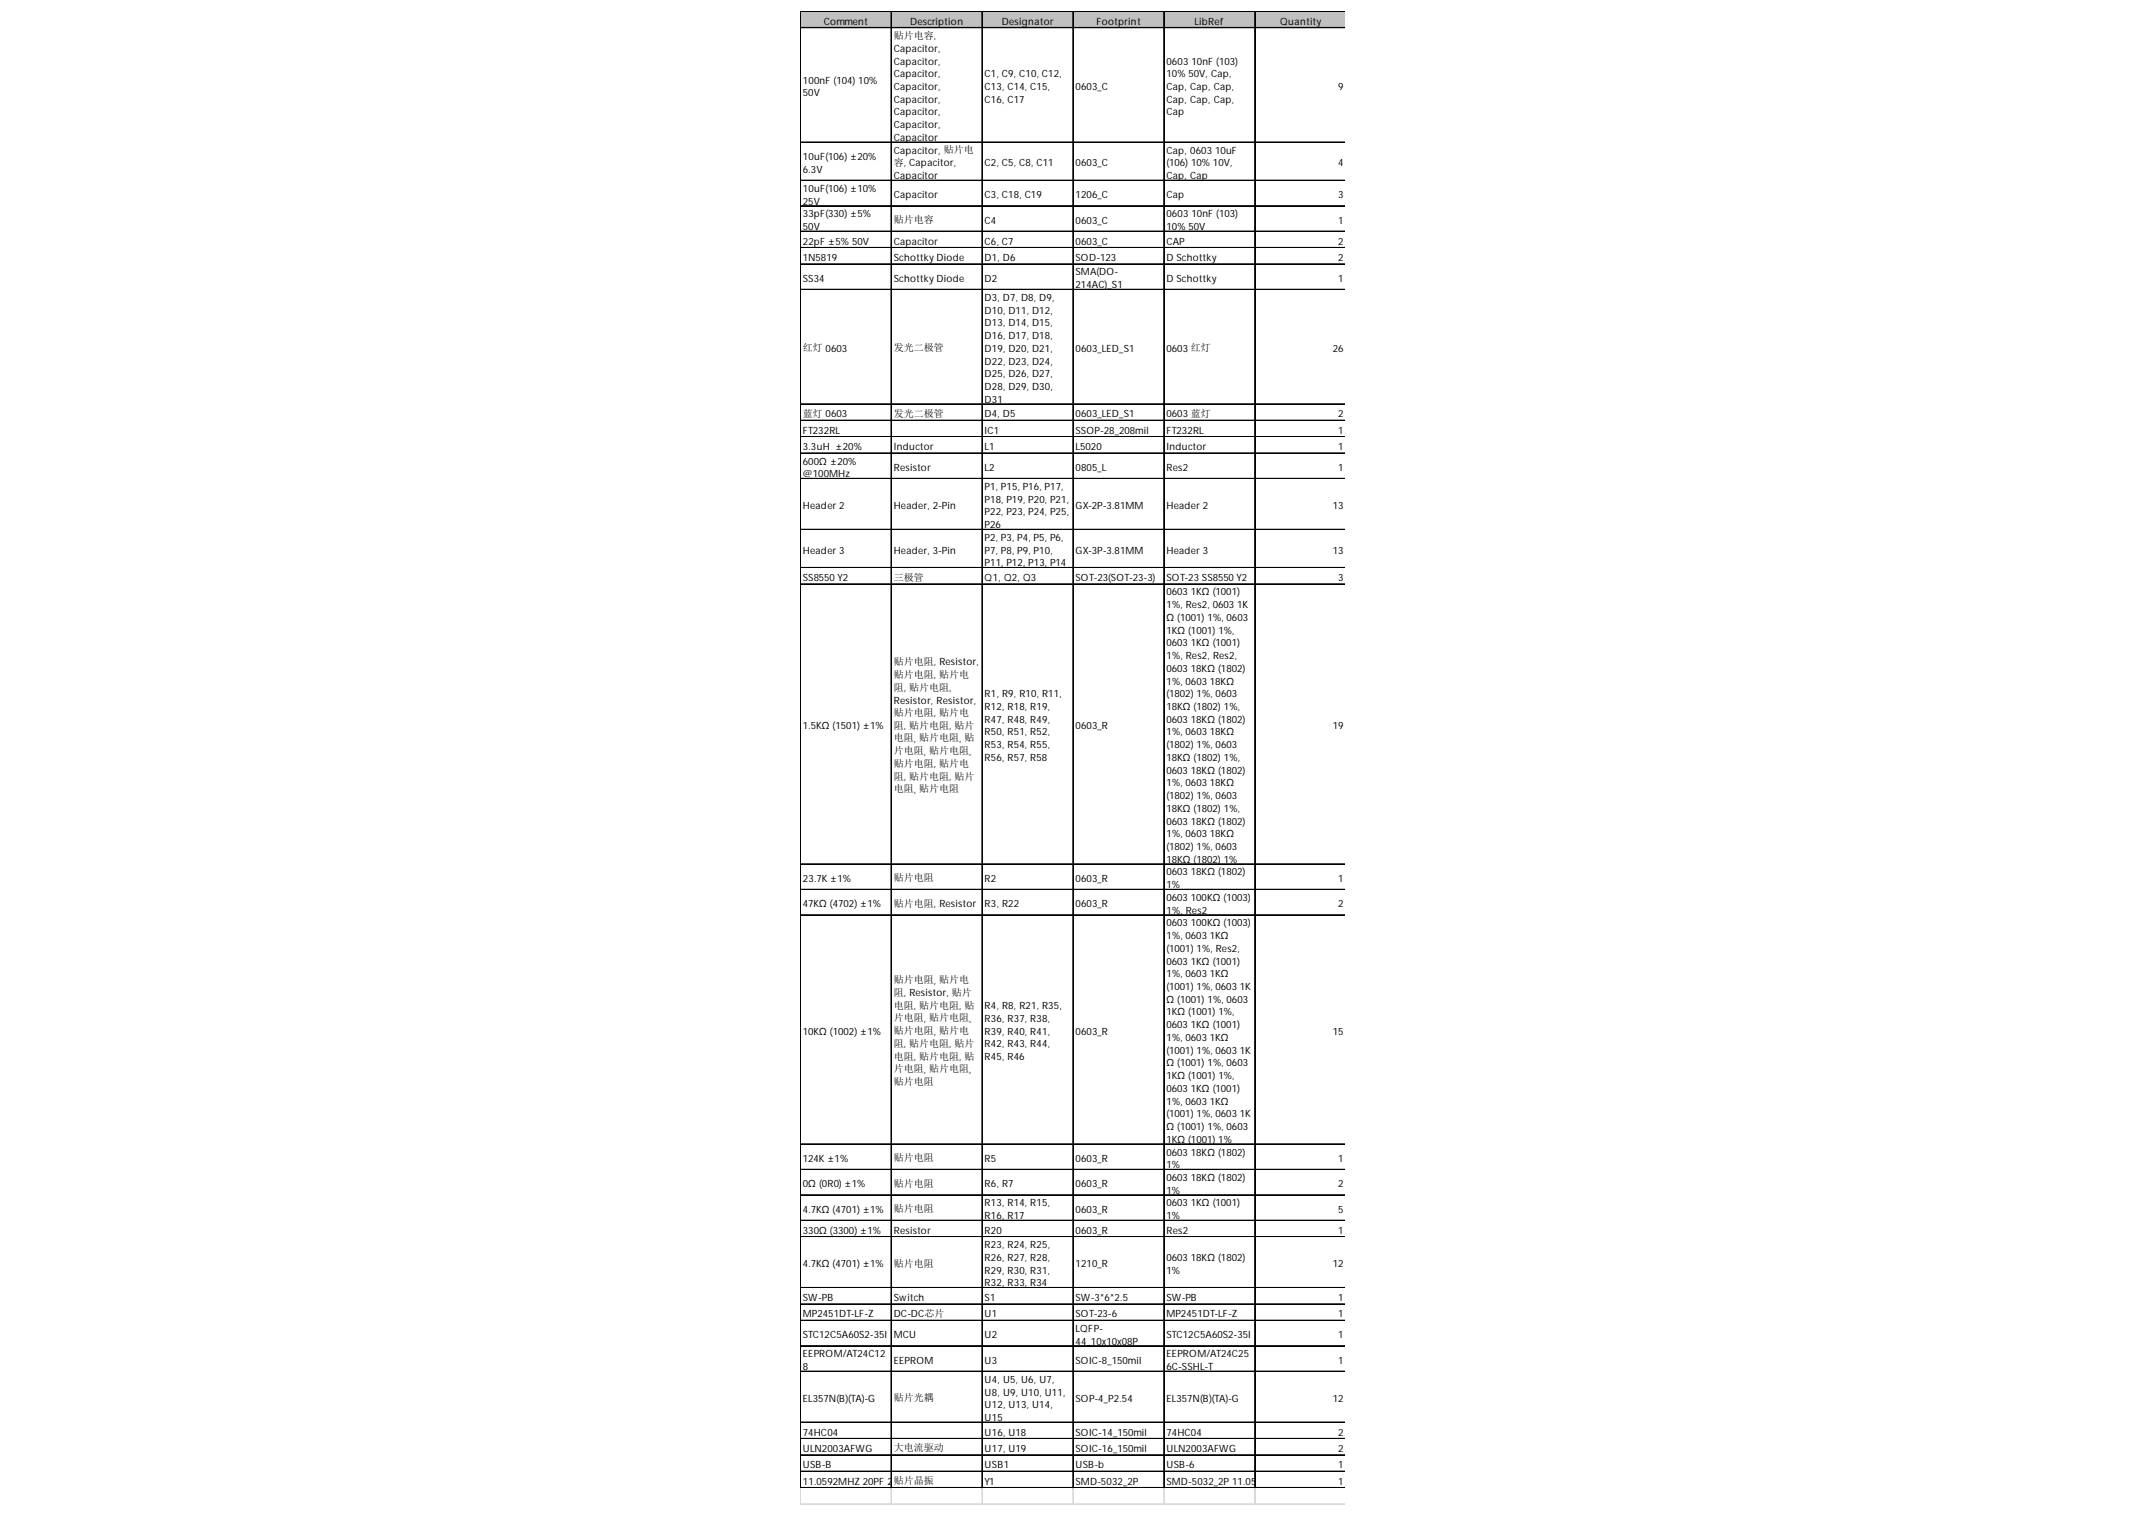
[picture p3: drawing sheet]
<svg xmlns="http://www.w3.org/2000/svg" width="297mm" height="210mm" viewBox="0 0 297 210" stroke-linecap="round" stroke-linejoin="round" font-family="sans-serif">
<defs><g id="words">
<g font-size="1.4">
<text x="113.8" y="3.4">Comment</text>
<text x="123.5" y="5.4">贴片电容,</text>
<text x="125.7" y="3.4">Description</text>
<text x="138.4" y="3.4">Designator</text>
<text x="151.5" y="3.4">Footprint</text>
<text x="165" y="3.4">LibRef</text>
<text x="176.9" y="3.4">Quantity</text>
<text x="110.9" y="11.6">100nF (104) 10%</text>
<text x="123.5" y="7.2">Capacitor,</text>
<text x="123.5" y="8.9">Capacitor,</text>
<text x="123.5" y="10.7">Capacitor,</text>
<text x="136" y="10.7">C1, C9, C10, C12,</text>
<text x="161.2" y="8.9">0603 10nF (103)</text>
<text x="161.2" y="10.7">10% 50V, Cap,</text>
<text x="110.9" y="13.3">50V</text>
<text x="123.5" y="12.4">Capacitor,</text>
<text x="123.5" y="14.2">Capacitor,</text>
<text x="123.5" y="16">Capacitor,</text>
<text x="123.5" y="17.7">Capacitor,</text>
<text x="136" y="12.4">C13, C14, C15,</text>
<text x="136" y="14.2">C16, C17</text>
<text x="148.6" y="12.4">0603_C</text>
<text x="161.2" y="12.4">Cap, Cap, Cap,</text>
<text x="161.2" y="14.2">Cap, Cap, Cap,</text>
<text x="161.2" y="16">Cap</text>
<text x="184.9" y="12.4">9</text>
<text x="110.9" y="22.1">10uF(106) ±20%</text>
<text x="110.9" y="23.9">6.3V</text>
<text x="123.5" y="19.5">Capacitor</text>
<text x="123.5" y="21.2">Capacitor, 贴片电</text>
<text x="123.5" y="22.9">容, Capacitor,</text>
<text x="136" y="23">C2, C5, C8, C11</text>
<text x="148.6" y="23">0603_C</text>
<text x="161.2" y="21.2">Cap, 0603 10uF</text>
<text x="161.2" y="23">(106) 10% 10V,</text>
<text x="184.9" y="23">4</text>
<text x="110.9" y="26.5">10uF(106) ±10%</text>
<text x="110.9" y="28.3">25V</text>
<text x="123.5" y="24.8">Capacitor</text>
<text x="123.5" y="27.4">Capacitor</text>
<text x="136" y="27.4">C3, C18, C19</text>
<text x="148.6" y="27.4">1206_C</text>
<text x="161.2" y="24.8">Cap, Cap</text>
<text x="161.2" y="27.4">Cap</text>
<text x="184.9" y="27.4">3</text>
<text x="110.9" y="30">33pF(330) ±5%</text>
<text x="110.9" y="31.8">50V</text>
<text x="110.9" y="33.8">22pF ±5% 50V</text>
<text x="123.5" y="30.9">贴片电容</text>
<text x="123.5" y="33.8">Capacitor</text>
<text x="136" y="30.9">C4</text>
<text x="136" y="33.8">C6, C7</text>
<text x="148.6" y="30.9">0603_C</text>
<text x="148.6" y="33.8">0603_C</text>
<text x="161.2" y="30">0603 10nF (103)</text>
<text x="161.2" y="31.8">10% 50V</text>
<text x="161.2" y="33.8">CAP</text>
<text x="184.9" y="30.9">1</text>
<text x="184.9" y="33.8">2</text>
<text x="110.9" y="36.1">1N5819</text>
<text x="110.9" y="38.9">SS34</text>
<text x="123.5" y="36.1">Schottky Diode</text>
<text x="123.5" y="38.9">Schottky Diode</text>
<text x="136" y="36.1">D1, D6</text>
<text x="136" y="38.9">D2</text>
<text x="136" y="41.6">D3, D7, D8, D9,</text>
<text x="148.6" y="36.1">SOD-123</text>
<text x="148.6" y="38.1">SMA(DO-</text>
<text x="148.6" y="39.8">214AC)_S1</text>
<text x="161.2" y="36.1">D Schottky</text>
<text x="161.2" y="38.9">D Schottky</text>
<text x="184.9" y="36.1">2</text>
<text x="184.9" y="38.9">1</text>
<text x="136" y="43.3">D10, D11, D12,</text>
<text x="136" y="45.1">D13, D14, D15,</text>
<text x="136" y="46.9">D16, D17, D18,</text>
<text x="110.9" y="48.6">红灯 0603</text>
<text x="123.5" y="48.6">发光二极管</text>
<text x="136" y="48.6">D19, D20, D21,</text>
<text x="136" y="50.4">D22, D23, D24,</text>
<text x="136" y="52.1">D25, D26, D27,</text>
<text x="136" y="53.9">D28, D29, D30,</text>
<text x="148.6" y="48.6">0603_LED_S1</text>
<text x="161.2" y="48.6">0603 红灯</text>
<text x="184.1" y="48.6">26</text>
<text x="110.9" y="57.6">蓝灯 0603</text>
<text x="110.9" y="59.9">FT232RL</text>
<text x="123.5" y="57.6">发光二极管</text>
<text x="136" y="55.7">D31</text>
<text x="136" y="57.7">D4, D5</text>
<text x="136" y="59.9">IC1</text>
<text x="148.6" y="57.7">0603_LED_S1</text>
<text x="148.6" y="59.9">SSOP-28_208mil</text>
<text x="161.2" y="57.7">0603 蓝灯</text>
<text x="161.2" y="59.9">FT232RL</text>
<text x="184.9" y="57.7">2</text>
<text x="184.9" y="59.9">1</text>
<text x="110.9" y="62.2">3.3uH ±20%</text>
<text x="110.9" y="64.2">600Ω ±20%</text>
<text x="110.9" y="66">@100MHz</text>
<text x="123.5" y="62.2">Inductor</text>
<text x="123.5" y="65.1">Resistor</text>
<text x="136" y="62.2">L1</text>
<text x="136" y="65.1">L2</text>
<text x="148.6" y="62.2">L5020</text>
<text x="148.6" y="65.1">0805_L</text>
<text x="161.2" y="62.2">Inductor</text>
<text x="161.2" y="65.1">Res2</text>
<text x="184.9" y="62.2">1</text>
<text x="184.9" y="65.1">1</text>
<text x="110.9" y="70.4">Header 2</text>
<text x="123.5" y="70.4">Header, 2-Pin</text>
<text x="136" y="67.7">P1, P15, P16, P17,</text>
<text x="136" y="69.5">P18, P19, P20, P21,</text>
<text x="136" y="71.2">P22, P23, P24, P25,</text>
<text x="148.6" y="70.4">GX-2P-3.81MM</text>
<text x="161.2" y="70.4">Header 2</text>
<text x="184.1" y="70.4">13</text>
<text x="110.9" y="76.5">Header 3</text>
<text x="123.5" y="76.5">Header, 3-Pin</text>
<text x="136" y="73">P26</text>
<text x="136" y="74.7">P2, P3, P4, P5, P6,</text>
<text x="136" y="76.5">P7, P8, P9, P10,</text>
<text x="148.6" y="76.5">GX-3P-3.81MM</text>
<text x="161.2" y="76.5">Header 3</text>
<text x="184.1" y="76.5">13</text>
<text x="110.9" y="80.3">SS8550 Y2</text>
<text x="123.5" y="80.2">三极管</text>
<text x="136" y="78.3">P11, P12, P13, P14</text>
<text x="136" y="80.3">Q1, Q2, Q3</text>
<text x="148.6" y="80.3">SOT-23(SOT-23-3)</text>
<text x="161.2" y="80.3">SOT-23 SS8550 Y2</text>
<text x="161.2" y="82.3">0603 1KΩ (1001)</text>
<text x="184.9" y="80.3">3</text>
<text x="161.2" y="84">1%, Res2, 0603 1K</text>
<text x="161.2" y="85.8">Ω (1001) 1%, 0603</text>
<text x="161.2" y="87.6">1KΩ (1001) 1%,</text>
<text x="161.2" y="89.3">0603 1KΩ (1001)</text>
<text x="123.5" y="91.9">贴片电阻, Resistor,</text>
<text x="123.5" y="93.7">贴片电阻, 贴片电</text>
<text x="123.5" y="95.4">阻, 贴片电阻,</text>
<text x="161.2" y="91.1">1%, Res2, Res2,</text>
<text x="161.2" y="92.8">0603 18KΩ (1802)</text>
<text x="161.2" y="94.6">1%, 0603 18KΩ</text>
<text x="110.9" y="100.8">1.5KΩ (1501) ±1%</text>
<text x="123.5" y="97.2">Resistor, Resistor,</text>
<text x="123.5" y="98.9">贴片电阻, 贴片电</text>
<text x="123.5" y="100.7">阻, 贴片电阻, 贴片</text>
<text x="136" y="96.4">R1, R9, R10, R11,</text>
<text x="136" y="98.1">R12, R18, R19,</text>
<text x="136" y="99.9">R47, R48, R49,</text>
<text x="136" y="101.6">R50, R51, R52,</text>
<text x="148.6" y="100.8">0603_R</text>
<text x="161.2" y="96.4">(1802) 1%, 0603</text>
<text x="161.2" y="98.1">18KΩ (1802) 1%,</text>
<text x="161.2" y="99.9">0603 18KΩ (1802)</text>
<text x="161.2" y="101.6">1%, 0603 18KΩ</text>
<text x="184.1" y="100.8">19</text>
<text x="123.5" y="102.5">电阻, 贴片电阻, 贴</text>
<text x="123.5" y="104.2">片电阻, 贴片电阻,</text>
<text x="123.5" y="106">贴片电阻, 贴片电</text>
<text x="123.5" y="107.7">阻, 贴片电阻, 贴片</text>
<text x="136" y="103.4">R53, R54, R55,</text>
<text x="136" y="105.2">R56, R57, R58</text>
<text x="161.2" y="103.4">(1802) 1%, 0603</text>
<text x="161.2" y="105.2">18KΩ (1802) 1%,</text>
<text x="161.2" y="106.9">0603 18KΩ (1802)</text>
<text x="123.5" y="109.5">电阻, 贴片电阻</text>
<text x="161.2" y="108.7">1%, 0603 18KΩ</text>
<text x="161.2" y="110.4">(1802) 1%, 0603</text>
<text x="161.2" y="112.2">18KΩ (1802) 1%,</text>
<text x="161.2" y="113.9">0603 18KΩ (1802)</text>
<text x="161.2" y="115.7">1%, 0603 18KΩ</text>
<text x="161.2" y="117.5">(1802) 1%, 0603</text>
<text x="161.2" y="119.2">18KΩ (1802) 1%</text>
<text x="110.9" y="121.9">23.7K ±1%</text>
<text x="110.9" y="125.4">47KΩ (4702) ±1%</text>
<text x="123.5" y="121.8">贴片电阻</text>
<text x="123.5" y="125.3">贴片电阻, Resistor</text>
<text x="136" y="121.9">R2</text>
<text x="136" y="125.4">R3, R22</text>
<text x="148.6" y="121.9">0603_R</text>
<text x="148.6" y="125.4">0603_R</text>
<text x="161.2" y="121">0603 18KΩ (1802)</text>
<text x="161.2" y="122.7">1%</text>
<text x="161.2" y="124.5">0603 100KΩ (1003)</text>
<text x="184.9" y="121.9">1</text>
<text x="184.9" y="125.4">2</text>
<text x="161.2" y="126.3">1%, Res2</text>
<text x="161.2" y="128">0603 100KΩ (1003)</text>
<text x="161.2" y="129.8">1%, 0603 1KΩ</text>
<text x="161.2" y="131.5">(1001) 1%, Res2,</text>
<text x="123.5" y="135.9">贴片电阻, 贴片电</text>
<text x="123.5" y="137.6">阻, Resistor, 贴片</text>
<text x="161.2" y="133.3">0603 1KΩ (1001)</text>
<text x="161.2" y="135.1">1%, 0603 1KΩ</text>
<text x="161.2" y="136.8">(1001) 1%, 0603 1K</text>
<text x="110.9" y="143">10KΩ (1002) ±1%</text>
<text x="123.5" y="139.4">电阻, 贴片电阻, 贴</text>
<text x="123.5" y="141.2">片电阻, 贴片电阻,</text>
<text x="123.5" y="142.9">贴片电阻, 贴片电</text>
<text x="136" y="139.4">R4, R8, R21, R35,</text>
<text x="136" y="141.2">R36, R37, R38,</text>
<text x="136" y="143">R39, R40, R41,</text>
<text x="148.6" y="143">0603_R</text>
<text x="161.2" y="138.6">Ω (1001) 1%, 0603</text>
<text x="161.2" y="140.3">1KΩ (1001) 1%,</text>
<text x="161.2" y="142.1">0603 1KΩ (1001)</text>
<text x="161.2" y="143.8">1%, 0603 1KΩ</text>
<text x="184.1" y="143">15</text>
<text x="123.5" y="144.7">阻, 贴片电阻, 贴片</text>
<text x="123.5" y="146.4">电阻, 贴片电阻, 贴</text>
<text x="123.5" y="148.2">片电阻, 贴片电阻,</text>
<text x="123.5" y="149.9">贴片电阻</text>
<text x="136" y="144.7">R42, R43, R44,</text>
<text x="136" y="146.5">R45, R46</text>
<text x="161.2" y="145.6">(1001) 1%, 0603 1K</text>
<text x="161.2" y="147.4">Ω (1001) 1%, 0603</text>
<text x="161.2" y="149.1">1KΩ (1001) 1%,</text>
<text x="161.2" y="150.9">0603 1KΩ (1001)</text>
<text x="161.2" y="152.6">1%, 0603 1KΩ</text>
<text x="161.2" y="154.4">(1001) 1%, 0603 1K</text>
<text x="110.9" y="160.6">124K ±1%</text>
<text x="123.5" y="160.5">贴片电阻</text>
<text x="136" y="160.6">R5</text>
<text x="148.6" y="160.6">0603_R</text>
<text x="161.2" y="156.2">Ω (1001) 1%, 0603</text>
<text x="161.2" y="157.9">1KΩ (1001) 1%</text>
<text x="161.2" y="159.7">0603 18KΩ (1802)</text>
<text x="161.2" y="161.4">1%</text>
<text x="184.9" y="160.6">1</text>
<text x="110.9" y="164.1">0Ω (0R0) ±1%</text>
<text x="110.9" y="167.6">4.7KΩ (4701) ±1%</text>
<text x="123.5" y="164">贴片电阻</text>
<text x="123.5" y="167.5">贴片电阻</text>
<text x="136" y="164.1">R6, R7</text>
<text x="136" y="166.7">R13, R14, R15,</text>
<text x="148.6" y="164.1">0603_R</text>
<text x="148.6" y="167.6">0603_R</text>
<text x="161.2" y="163.2">0603 18KΩ (1802)</text>
<text x="161.2" y="164.9">1%</text>
<text x="161.2" y="166.7">0603 1KΩ (1001)</text>
<text x="184.9" y="164.1">2</text>
<text x="184.9" y="167.6">5</text>
<text x="110.9" y="170.5">330Ω (3300) ±1%</text>
<text x="123.5" y="170.5">Resistor</text>
<text x="136" y="168.5">R16, R17</text>
<text x="136" y="170.5">R20</text>
<text x="136" y="172.5">R23, R24, R25,</text>
<text x="148.6" y="170.5">0603_R</text>
<text x="161.2" y="168.5">1%</text>
<text x="161.2" y="170.5">Res2</text>
<text x="184.9" y="170.5">1</text>
<text x="110.9" y="175.1">4.7KΩ (4701) ±1%</text>
<text x="110.9" y="179.8">SW-PB</text>
<text x="123.5" y="175.1">贴片电阻</text>
<text x="123.5" y="179.8">Switch</text>
<text x="136" y="174.2">R26, R27, R28,</text>
<text x="136" y="176">R29, R30, R31,</text>
<text x="136" y="177.8">R32, R33, R34</text>
<text x="136" y="179.8">S1</text>
<text x="148.6" y="175.1">1210_R</text>
<text x="148.6" y="179.8">SW-3*6*2.5</text>
<text x="161.2" y="174.2">0603 18KΩ (1802)</text>
<text x="161.2" y="176">1%</text>
<text x="161.2" y="179.8">SW-PB</text>
<text x="184.1" y="175.1">12</text>
<text x="184.9" y="179.8">1</text>
<text x="110.9" y="182">MP2451DT-LF-Z</text>
<text x="110.9" y="184.9">STC12C5A60S2-35I</text>
<text x="123.5" y="182">DC-DC芯片</text>
<text x="123.5" y="184.9">MCU</text>
<text x="136" y="182">U1</text>
<text x="136" y="184.9">U2</text>
<text x="148.6" y="182">SOT-23-6</text>
<text x="148.6" y="184">LQFP-</text>
<text x="148.6" y="185.8">44_10x10x08P</text>
<text x="161.2" y="182">MP2451DT-LF-Z</text>
<text x="161.2" y="184.9">STC12C5A60S2-35I</text>
<text x="184.9" y="182">1</text>
<text x="184.9" y="184.9">1</text>
<text x="110.9" y="187.6">EEPROM/AT24C12</text>
<text x="110.9" y="189.3">8</text>
<text x="123.5" y="188.4">EEPROM</text>
<text x="136" y="188.4">U3</text>
<text x="136" y="191.1">U4, U5, U6, U7,</text>
<text x="148.6" y="188.4">SOIC-8_150mil</text>
<text x="161.2" y="187.6">EEPROM/AT24C25</text>
<text x="161.2" y="189.3">6C-SSHL-T</text>
<text x="184.9" y="188.4">1</text>
<text x="110.9" y="193.7">EL357N(B)(TA)-G</text>
<text x="123.5" y="193.7">贴片光耦</text>
<text x="136" y="192.8">U8, U9, U10, U11,</text>
<text x="136" y="194.6">U12, U13, U14,</text>
<text x="136" y="196.4">U15</text>
<text x="148.6" y="193.7">SOP-4_P2.54</text>
<text x="161.2" y="193.7">EL357N(B)(TA)-G</text>
<text x="184.1" y="193.7">12</text>
<text x="110.9" y="198.4">74HC04</text>
<text x="110.9" y="200.6">ULN2003AFWG</text>
<text x="110.9" y="202.9">USB-B</text>
<text x="123.5" y="200.6">大电流驱动</text>
<text x="136" y="198.4">U16, U18</text>
<text x="136" y="200.6">U17, U19</text>
<text x="136" y="202.9">USB1</text>
<text x="148.6" y="198.4">SOIC-14_150mil</text>
<text x="148.6" y="200.6">SOIC-16_150mil</text>
<text x="148.6" y="202.9">USB-b</text>
<text x="161.2" y="198.4">74HC04</text>
<text x="161.2" y="200.6">ULN2003AFWG</text>
<text x="161.2" y="202.9">USB-6</text>
<text x="184.9" y="198.4">2</text>
<text x="184.9" y="200.6">2</text>
<text x="184.9" y="202.9">1</text>
<text x="110.9" y="205.1">11.0592MHZ 20PF 20PPM</text>
<text x="123.5" y="205.1">贴片晶振</text>
<text x="136" y="205.1">Y1</text>
<text x="148.6" y="205.1">SMD-5032_2P</text>
<text x="161.2" y="205.1">SMD-5032_2P 11.0592MHZ 20PF 20PP1</text>
<text x="184.9" y="205.1">M</text>
</g>
</g></defs>
<path d="M110.6 1.6h75.2v2.3h-75.2z" fill="#c0c0c0"/>
<g fill="none" stroke="#000" stroke-width=".14">
<path d="M110.5 1.5v204.2M110.6 1.5v204.2M110.7 1.5h75.1M110.7 1.6h75.1M110.7 3.8h75.1M110.7 3.9h75.1M110.7 19.6h75.1M110.7 19.7h75.1M123.1 1.7v204M123.2 1.7v204M135.7 1.7v204M148.2 1.7v204"/>
<path d="M148.3 1.7v204M160.8 1.7v204M173.3 1.7v204M173.4 1.7v204M110.7 24.9h75.1M110.7 25h75.1M110.7 28.4h75.1M110.7 28.5h75.1M110.7 31.9h75.1M110.7 32h75.1M110.7 34.2h75.1M110.7 34.3h75.1"/>
<path d="M110.7 36.5h75.1M110.7 40h75.1M110.7 55.8h75.1M110.7 55.9h75.1M110.7 58.1h75.1M110.7 60.3h75.1M110.7 60.4h75.1M110.7 62.6h75.1M110.7 66.1h75.1M110.7 66.2h75.1M110.7 73.1h75.1M110.7 73.2h75.1"/>
<path d="M110.7 78.4h75.1M110.7 78.5h75.1M110.7 80.7h75.1M110.7 119.4h75.1M110.7 122.9h75.1M110.7 126.4h75.1M110.7 126.5h75.1M110.7 158.1h75.1M110.7 161.6h75.1M110.7 165.1h75.1M110.7 165.2h75.1M110.7 168.6h75.1"/>
<path d="M110.7 168.7h75.1M110.7 170.9h75.1M110.7 177.9h75.1M110.7 178h75.1M110.7 180.2h75.1M110.7 182.4h75.1M110.7 182.5h75.1M110.7 185.9h75.1M110.7 186h75.1M110.7 189.5h75.1M110.7 196.5h75.1M110.7 196.6h75.1"/>
<path d="M110.7 198.8h75.1M110.7 201h75.1M110.7 201.1h75.1M110.7 203.3h75.1M110.7 205.5h75.1M110.7 205.6h75.1"/>
</g>
<path d="M110.5 205.7v2.3M110.5 207.8h75.3M110.5 207.9h75.3M110.6 205.7v2.3M123.1 205.7v2.3M123.2 205.7v2.3M135.7 205.7v2.3M148.2 205.7v2.3M148.3 205.7v2.3M160.8 205.7v2.3M173.3 205.7v2.3M173.4 205.7v2.3" fill="none" stroke="#d0d7e5" stroke-width=".14"/>
<use href="#words"/>
</svg>
